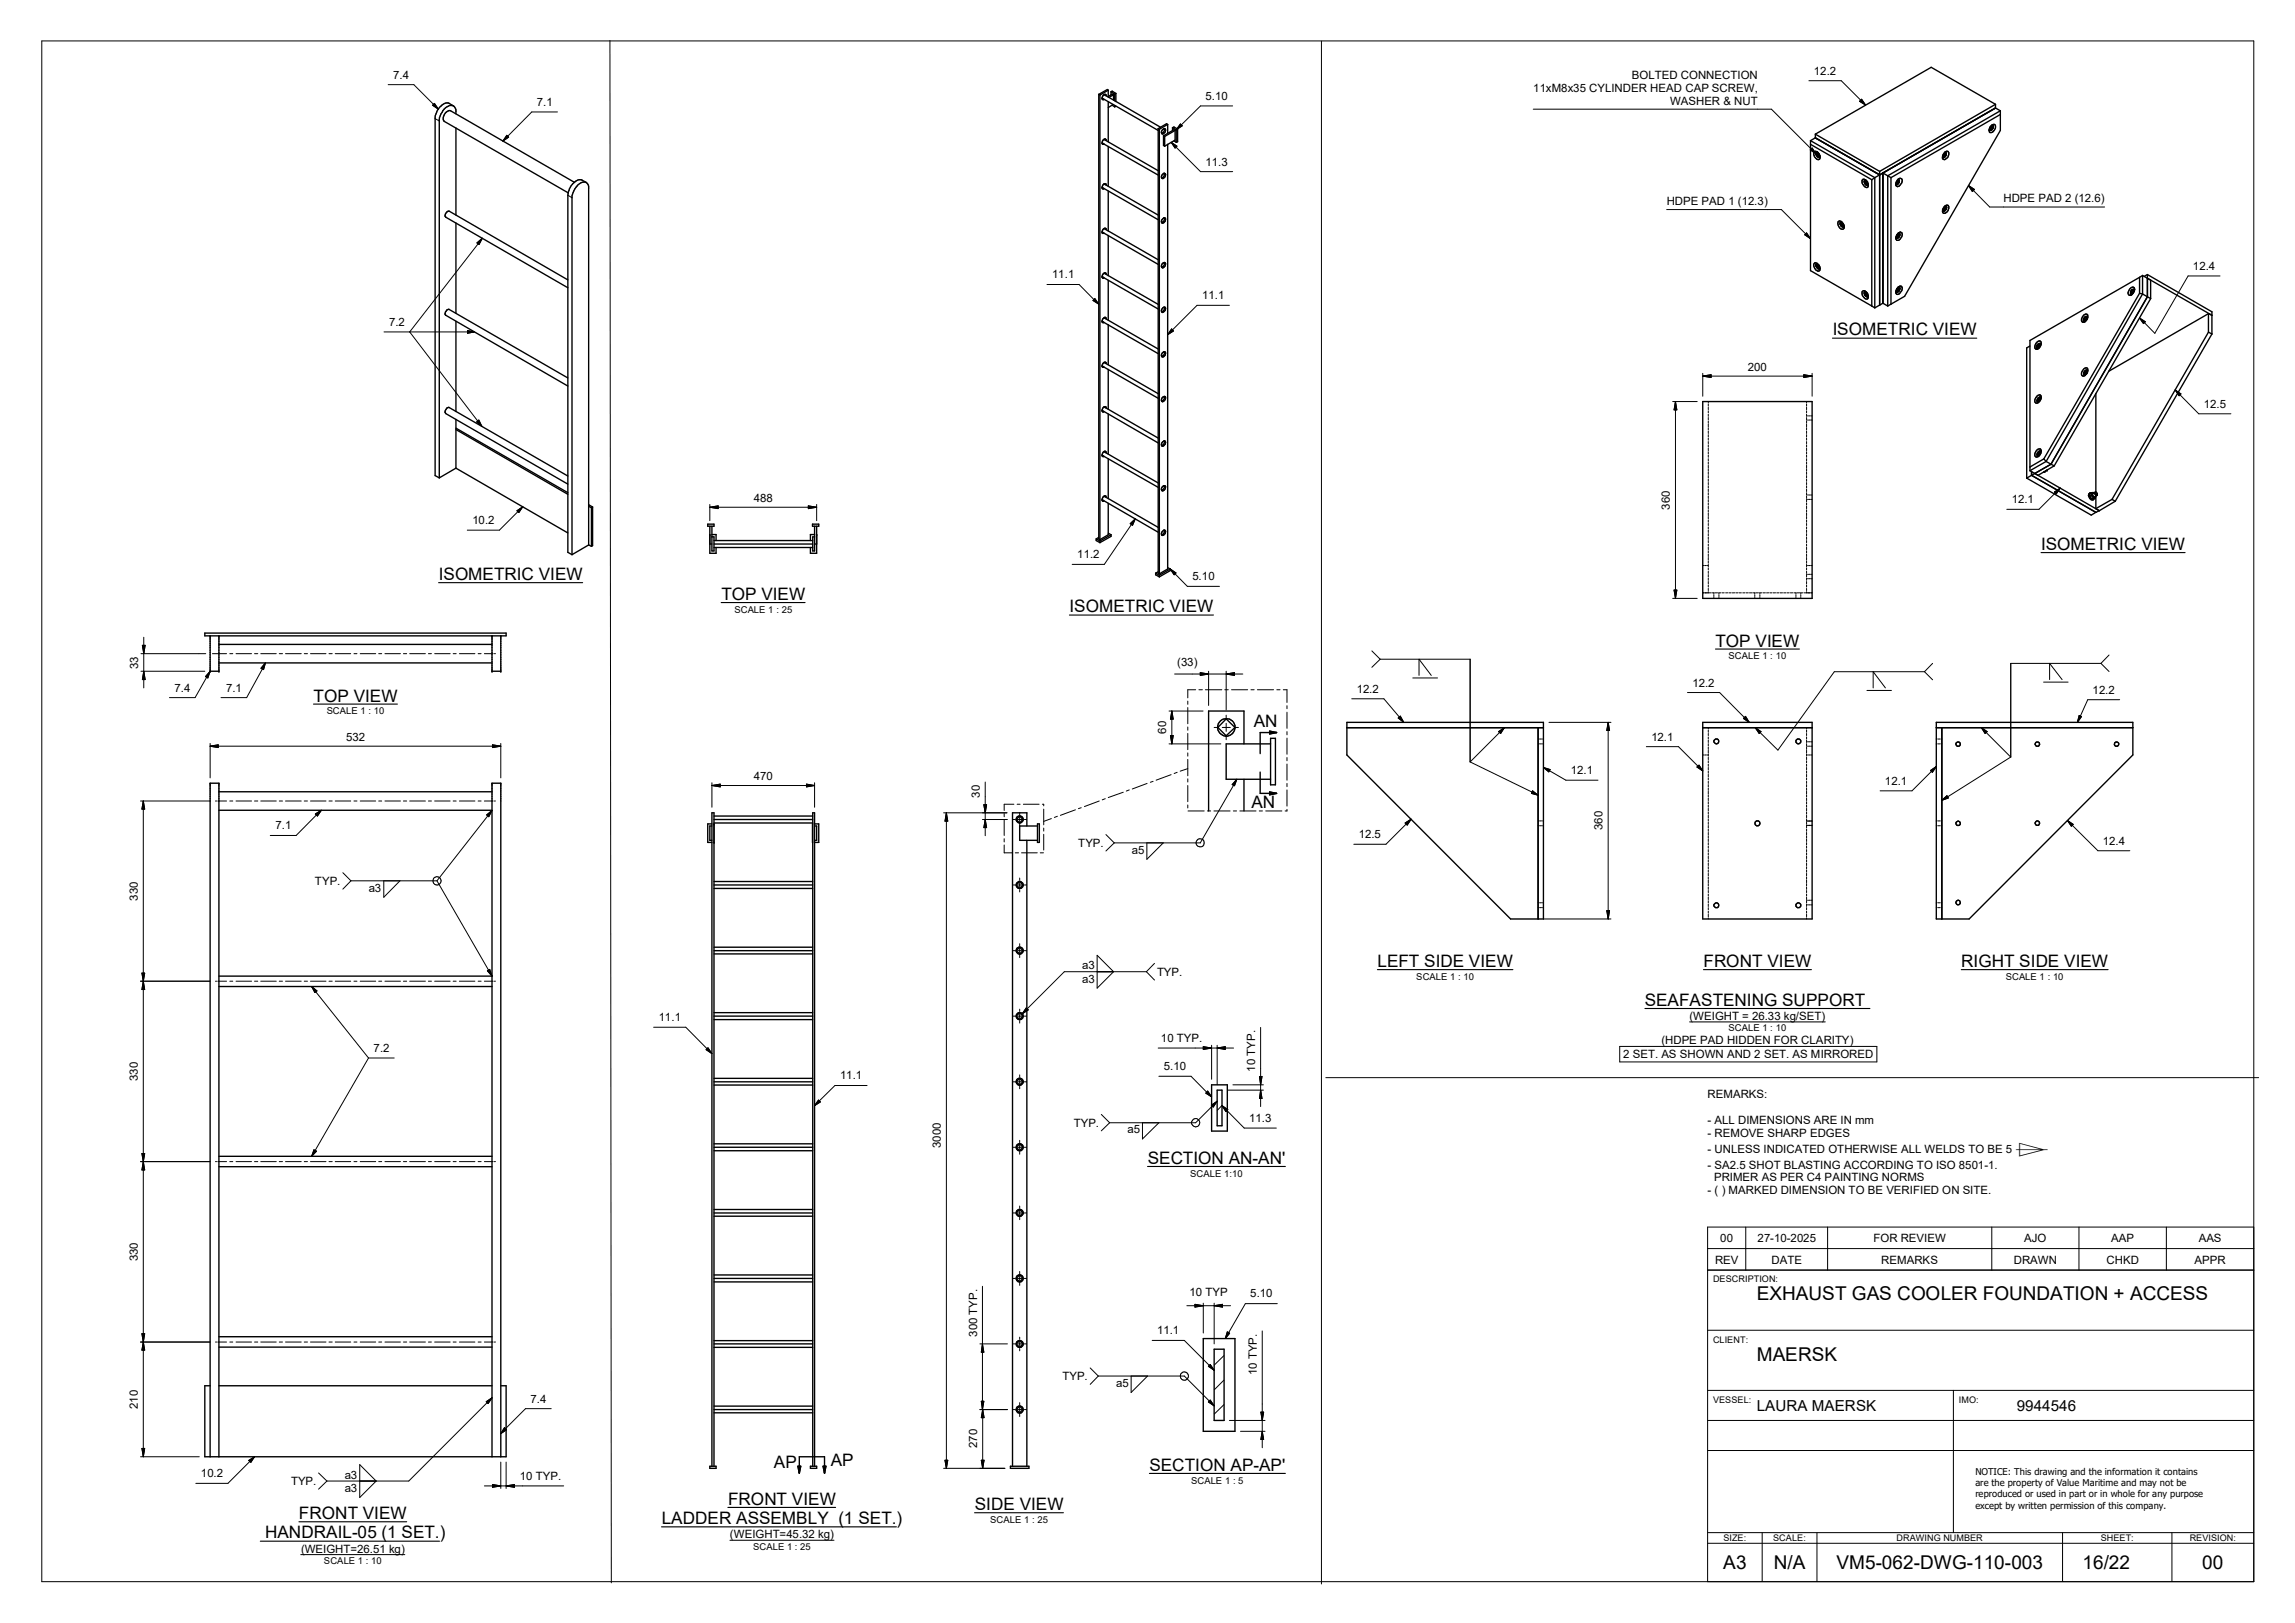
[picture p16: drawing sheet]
<svg xmlns="http://www.w3.org/2000/svg" width="420mm" height="297mm" viewBox="0 0 420 297" stroke-linecap="round" stroke-linejoin="round" font-family="sans-serif">
<defs><g id="words">
<g font-size="3.5">
<text x="321.6" y="238">EXHAUST GAS COOLER FOUNDATION + ACCESS</text>
<text x="321.6" y="249">MAERSK</text>
<text x="315.5" y="287.2">A3</text>
<text x="324.7" y="287.2">N/A</text>
<text x="336.2" y="287.2">VM5-062-DWG-110-003</text>
<text x="381.3" y="287.2">16/22</text>
<text x="403.2" y="287.2">00</text>
</g>
<g font-size="3.1">
<text x="335.5" y="61.4">ISOMETRIC VIEW</text>
<text x="373.7" y="100.7">ISOMETRIC VIEW</text>
<text x="80.3" y="106.1">ISOMETRIC VIEW</text>
<text x="132.1" y="109.8">TOP VIEW</text>
<text x="195.8" y="112.1">ISOMETRIC VIEW</text>
<text x="314.1" y="118.3">TOP VIEW</text>
<text x="57.4" y="128.4">TOP VIEW</text>
<text x="229.5" y="133">AN</text>
<text x="229.1" y="148">AN</text>
<text x="252.2" y="177">LEFT SIDE VIEW</text>
<text x="311.9" y="177">FRONT VIEW</text>
<text x="359.1" y="177">RIGHT SIDE VIEW</text>
<text x="301.1" y="184.1">SEAFASTENING SUPPORT</text>
<text x="210.1" y="213">SECTION AN-AN'</text>
<text x="141.7" y="268.7">AP</text>
<text x="152.1" y="268.4">AP</text>
<text x="210.4" y="269.2">SECTION AP-AP'</text>
<text x="133.3" y="275.4">FRONT VIEW</text>
<text x="48.5" y="281.6">HANDRAIL-05 (1 SET.)</text>
<text x="54.7" y="278">FRONT VIEW</text>
<text x="121.1" y="278.9">LADDER ASSEMBLY (1 SET.)</text>
<text x="178.5" y="276.4">SIDE VIEW</text>
</g>
<g font-size="2.8">
<text x="321.6" y="258.3">LAURA MAERSK</text>
<text x="369.3" y="258.2">9944546</text>
</g>
<g font-size="2.1">
<text x="72" y="14.4">7.4</text>
<text x="280.7" y="16.8">11xM8x35 CYLINDER HEAD CAP SCREW,</text>
<text x="298.8" y="14.4">BOLTED CONNECTION</text>
<text x="332.1" y="13.7">12.2</text>
<text x="98.3" y="19.4">7.1</text>
<text x="220.7" y="18.2">5.10</text>
<text x="305.8" y="19.2">WASHER &amp; NUT</text>
<text x="220.7" y="30.3">11.3</text>
<text x="305.1" y="37.5">HDPE PAD 1 (12.3)</text>
<text x="366.8" y="37">HDPE PAD 2 (12.6)</text>
<text x="192.6" y="51">11.1</text>
<text x="401.5" y="49.4">12.4</text>
<text x="71.2" y="59.6">7.2</text>
<text x="220.1" y="54.8">11.1</text>
<text x="320" y="67.8">200</text>
<text x="403.5" y="74.6">12.5</text>
<text x="86.5" y="95.9">10.2</text>
<text x="138" y="91.9">488</text>
<text x="305.7" y="93.3" transform="rotate(-90 305.7 93.3)">360</text>
<text x="368.3" y="92.1">12.1</text>
<text x="197.2" y="102.2">11.2</text>
<text x="218.3" y="106.2">5.10</text>
<text x="25.3" y="122.5" transform="rotate(-90 25.3 122.5)">33</text>
<text x="215.5" y="121.9">(33)</text>
<text x="309.8" y="125.6">12.2</text>
<text x="32" y="126.6">7.4</text>
<text x="41.4" y="126.6">7.1</text>
<text x="248.4" y="126.8">12.2</text>
<text x="383.1" y="127">12.2</text>
<text x="63.4" y="135.6">532</text>
<text x="213.5" y="134.3" transform="rotate(-90 213.5 134.3)">60</text>
<text x="302.3" y="135.6">12.1</text>
<text x="138" y="142.8">470</text>
<text x="287.6" y="141.7">12.1</text>
<text x="345.1" y="143.6">12.1</text>
<text x="179.4" y="146" transform="rotate(-90 179.4 146)">30</text>
<text x="50.4" y="151.8">7.1</text>
<text x="197.4" y="155">TYP.</text>
<text x="248.8" y="153.4">12.5</text>
<text x="293.4" y="151.9" transform="rotate(-90 293.4 151.9)">360</text>
<text x="385" y="154.6">12.4</text>
<text x="57.6" y="162">TYP.</text>
<text x="207.2" y="156.2">a5</text>
<text x="25.3" y="164.8" transform="rotate(-90 25.3 164.8)">330</text>
<text x="67.5" y="163.2">a3</text>
<text x="198.1" y="177.4">a3</text>
<text x="198.1" y="179.8">a3</text>
<text x="211.8" y="178.6">TYP.</text>
<text x="120.6" y="186.9">11.1</text>
<text x="212.5" y="190.8">10 TYP.</text>
<text x="304.2" y="191.1">(HDPE PAD HIDDEN FOR CLARITY)</text>
<text x="309.3" y="186.7">(WEIGHT = 26.33 kg/SET)</text>
<text x="25.3" y="197.9" transform="rotate(-90 25.3 197.9)">330</text>
<text x="68.4" y="192.5">7.2</text>
<text x="153.8" y="197.5">11.1</text>
<text x="213.1" y="195.9">5.10</text>
<text x="229.8" y="196.1" transform="rotate(-90 229.8 196.1)">10 TYP.</text>
<text x="297.2" y="193.7">2 SET. AS SHOWN AND 2 SET. AS MIRRORED</text>
<text x="312.6" y="201">REMARKS:</text>
<text x="196.6" y="206.2">TYP.</text>
<text x="206.4" y="207.4">a5</text>
<text x="228.7" y="205.3">11.3</text>
<text x="312.6" y="205.7">- ALL DIMENSIONS ARE IN mm</text>
<text x="312.6" y="208.1">- REMOVE SHARP EDGES</text>
<text x="172.2" y="210.2" transform="rotate(-90 172.2 210.2)">3000</text>
<text x="312.6" y="211.1">- UNLESS INDICATED OTHERWISE ALL WELDS TO BE 5</text>
<text x="312.6" y="213.9">- SA2.5 SHOT BLASTING ACCORDING TO ISO 8501-1.</text>
<text x="312.6" y="218.6">- ( ) MARKED DIMENSION TO BE VERIFIED ON SITE.</text>
<text x="313.8" y="216.2">PRIMER AS PER C4 PAINTING NORMS</text>
<text x="314.9" y="227.3">00</text>
<text x="321.8" y="227.3">27-10-2025</text>
<text x="343" y="227.3">FOR REVIEW</text>
<text x="370.6" y="227.3">AJO</text>
<text x="386.5" y="227.3">AAP</text>
<text x="402.5" y="227.3">AAS</text>
<text x="25.3" y="230.8" transform="rotate(-90 25.3 230.8)">330</text>
<text x="314" y="231.3">REV</text>
<text x="324.3" y="231.3">DATE</text>
<text x="344.4" y="231.3">REMARKS</text>
<text x="368.7" y="231.3">DRAWN</text>
<text x="385.6" y="231.3">CHKD</text>
<text x="401.8" y="231.3">APPR</text>
<text x="217.8" y="237.2">10 TYP</text>
<text x="228.9" y="237.4">5.10</text>
<text x="178.9" y="244.6" transform="rotate(-90 178.9 244.6)">300 TYP.</text>
<text x="211.8" y="244.2">11.1</text>
<text x="230.1" y="251.7" transform="rotate(-90 230.1 251.7)">10 TYP.</text>
<text x="25.3" y="257.9" transform="rotate(-90 25.3 257.9)">210</text>
<text x="97.1" y="256.7">7.4</text>
<text x="194.5" y="252.6">TYP.</text>
<text x="204.3" y="253.8">a5</text>
<text x="178.9" y="265" transform="rotate(-90 178.9 265)">270</text>
<text x="36.8" y="270.3">10.2</text>
<text x="53.3" y="271.8">TYP.</text>
<text x="63.1" y="270.6">a3</text>
<text x="63.1" y="273">a3</text>
<text x="95.2" y="270.9">10 TYP.</text>
<text x="133.6" y="281.6">(WEIGHT=45.32 kg)</text>
<text x="55.1" y="284.2">(WEIGHT=26.51 kg)</text>
</g>
<g font-size="1.7">
<text x="134.5" y="112.2">SCALE 1 : 25</text>
<text x="316.4" y="120.7">SCALE 1 : 10</text>
<text x="59.8" y="130.7">SCALE 1 : 10</text>
<text x="259.3" y="179.3">SCALE 1 : 10</text>
<text x="367.2" y="179.3">SCALE 1 : 10</text>
<text x="316.4" y="188.8">SCALE 1 : 10</text>
<text x="217.9" y="215.4">SCALE 1:10</text>
<text x="313.6" y="234.7">DESCRIPTION:</text>
<text x="313.6" y="245.7">CLIENT:</text>
<text x="313.6" y="256.7">VESSEL:</text>
<text x="358.6" y="256.7">IMO:</text>
<text x="361.6" y="269.9">NOTICE: This drawing and the information it contains</text>
<text x="218" y="271.5">SCALE 1 : 5</text>
<text x="361.6" y="271.9">are the property of Value Maritime and may not be</text>
<text x="361.6" y="274">reproduced or used in part or in whole for any purpose</text>
<text x="181.3" y="278.7">SCALE 1 : 25</text>
<text x="361.6" y="276.1">except by written permission of this company.</text>
<text x="59.3" y="286.3">SCALE 1 : 10</text>
<text x="137.9" y="283.6">SCALE 1 : 25</text>
<text x="315.5" y="282.1">SIZE:</text>
<text x="324.6" y="282.1">SCALE:</text>
<text x="347.2" y="282.1">DRAWING NUMBER</text>
<text x="384.6" y="282.1">SHEET:</text>
<text x="400.9" y="282.1">REVISION:</text>
</g>
<text font-size="1.6" x="369" y="211.1">⌲</text>
</g></defs>
<g fill="none" stroke="#000" stroke-width=".18">
<path d="M7.7 7.5h404.9v282h-404.9zM71.1 15.5h4.7l4.5 4.5M79.2 19.3l.3-.4 .8 1.1zM79.5 18.9l.8 1.1-1.1-.7zM111.7 7.4l.2 282.3M225.7 19.4h-5.9l-4.5 4.3M241.9 7.5v282.4M280.7 20h43.6l8.2 8.2M331.2 14.8h5.9l4.4 4.4M340.4 18.5l.4-.3 .7 1zM340.8 18.2l.7 1-1.1-.7zM79.7 21.7l.7 .4"/>
<path d="M92.8 24.8l.3 .3-1 .7zM102.1 20.5h-4.7l-5.3 5.3M104 35.7l.7 .5M214.4 26l1.1 .8-.4 .3zM214.4 26l5.4 5.4h5.9M216.1 22.7l.3 .3-1.1 .7zM305.1 38.4h21l5.4 5.3M331.4 27.4l.4-.3 .7 1.1zM331.8 27.1l.7 1.1-1.1-.8zM332.6 27.9a.53 .53 0 0 1 .4 .3 .53 .53 0 0 1 0 .6l-.5-.4zM332.7 27.8l-.1 .1M333.2 28.7v.1"/>
<path d="M341.3 33.1a.47 .47 0 0 1 .6 .2 .47 .47 0 0 1-.1 .6l-.4-.4zM341.4 32.9h.2M342 33.8v.1M347.4 32.9l.3 .1v.4l-.3 .3h-.3M347.5 32.8l.1 .1M355.6 38.5l.1 .2M355.6 28.8h.1M355.9 37.9l.3-.1a.46 .46 0 0 1 0 .5 .46 .46 0 0 1-.5 .2zM355.9 28.1l.2-.2a.52 .52 0 0 1 .1 .6 .52 .52 0 0 1-.5 .3l-.1-.2M356.1 27.9h.1M356.1 37.7h.2M360.4 34l1.1 .7-.4 .4z"/>
<path d="M360.4 34l3.9 3.9h21M364.2 23.7l.1 .2M364.3 23.3l.5-.3a.5 .5 0 0 1 0 .5 .5 .5 0 0 1-.5 .3zM364.6 22.9h.2M87.3 44.4l1-.8-.6 1.1zM88.3 43.6l-13.3 17.1 13.2 17.3M191.7 52.1h5.9l3.6 3.6M200.1 55l.3-.3 .8 1zM200.4 54.7l.8 1-1.1-.7zM225.1 55.9h-6l-5.3 5.4M330.4 43l.3-.4 .8 1.1zM330.7 42.6l.8 1.1-1.1-.7z"/>
<path d="M332.6 48.3a.56 .56 0 0 1 .5 .9l-.3-.1-.3-.3zM332.6 48.3h.1M333.2 49.1v.1M336.9 40.8l.1-.1a.55 .55 0 0 1 .5 .8 .61 .61 0 0 1-.6-.7zM337 40.6h.1M337.6 41.4v.1M341.3 53.5a.52 .52 0 0 1 .6 .2 .52 .52 0 0 1 0 .6 .61 .61 0 0 1-.6-.8zM341.6 53.3l-.2 .1M342 54.2v.1M347.1 53.3l.1 .2M347.1 43.5l.1 .1M347.3 42.9l.3-.2 .2 .1v.4l-.3 .4-.3-.1z"/>
<path d="M347.4 52.7l.2-.1a.53 .53 0 0 1-.3 .9l-.1-.1a.53 .53 0 0 1 .2-.7zM347.5 52.5h.2M347.5 42.6l.2 .1M381.5 58.2l.4-.2a.45 .45 0 0 1 .1 .5 .45 .45 0 0 1-.5 .3zM381.5 58.8l.2 .1M382.1 57.9l.1 .3M390.2 53.8a.56 .56 0 0 0 .4-.8 .54 .54 0 0 0-.5 .4 .54 .54 0 0 0 .2 .5M390.7 53l.1 .1M391.7 58.2l1.1 .7-.4 .3zM406.4 50.5h-5.8l-6.1 10.5-2.8-2.8M70.3 60.7h16.5M85.6 60.5l1.2 .2-1.2 .3z"/>
<path d="M87.3 77.2l.4-.3 .5 1.1zM214.5 60.2l.3 .4-1 .7zM306.2 73.5h4.5M306.7 73.5l.3 1.5h-.5zM306.7 73.5v36M311.7 68.8l1.6-.2v.5zM311.7 68.8h20.1M311.7 68.3v4.2M312.7 73.5v.2M312.7 73.9v.4M312.7 74.5v.5M312.7 75.2v.4"/>
<path d="M312.7 75.8v.4M312.7 76.4v.4M312.7 77v.5M312.7 77.6v.5M312.7 78.3v.4M312.7 78.9v.4M312.7 79.5v.5M330.2 68.6l1.6 .2-1.6 .3zM330.7 73.5v.2M330.7 73.9v.4M330.7 74.5v.5M330.7 75.2v.4"/>
<path d="M330.7 75.8v.4M330.7 76.4v.4M330.7 77v.5M330.7 77.6v.5M330.7 78.3v.4M330.7 78.9v.4M330.7 79.5v.5M330.7 76.9h.2M330.7 76.1h.2M331.1 76.9h.3M331.1 76.1h.3M331.5 76.9h.3"/>
<path d="M331.5 76.1h.3M331.8 68.3v4.2M372.9 63.8l.2 .1M373 63l.3-.1 .2 .1a.61 .61 0 0 1-.4 .8l-.3-.2zM373.1 73.7h.1M373.2 72.8l.3-.1 .1 .3-.1 .3-.3 .3-.2-.1-.1-.3zM373.5 62.9l.1 .4M373.6 72.7l.1 .1M381.6 68l.1-.1a.28 .28 0 0 1 .5 0 .28 .28 0 0 1-.2 .4l-.2 .3h-.3zM381.6 68.7h.2M382.2 67.7v.2M398.2 71.4l1.1 .7-.4 .3z"/>
<path d="M398.2 71.4l4.3 4.3h5.9M94.6 93.5l1.1-.7-.7 1zM95.7 92.8l-4.3 4.2h-5.9M130 92.8l1.5-.2v.5zM130 92.8h19.5M130 92.3v3M148 92.6l1.5 .2-1.5 .3zM149.5 92.3v3M206.9 95.8l.9-.8-.5 1.1zM207.8 95l-5.6 8.3h-5.9M312.7 80.2v.4M312.7 80.8v.4"/>
<path d="M312.7 81.4v.4M312.7 82v.5M312.7 82.7v.4M312.7 83.3v.4M312.7 83.9v.4M312.7 84.5v.5M312.7 85.2v.4M312.7 85.8v.4M312.7 86.4v.4M312.7 87v.5M312.7 87.7v.4M312.7 88.3v.4"/>
<path d="M312.7 88.9v.4M312.7 89.5v.5M312.7 90.2v.4M312.7 90.8v.4M312.7 91.4v.4M312.7 92v.5M312.7 92.7v.4M312.7 93.3v.4M312.7 93.9v.5M312.7 94.5v.5M312.7 95.2v.4M312.7 95.8v.4"/>
<path d="M312.7 96.4v.4M312.7 97v.5M312.7 97.7v.4M312.7 98.3v.4M312.7 98.9v.4M312.7 99.6v.3M330.7 80.2v.4M330.7 80.8v.4M330.7 81.4v.4M330.7 82v.5M330.7 82.7v.4M330.7 83.3v.4"/>
<path d="M330.7 83.9v.4M330.7 84.5v.5M330.7 85.2v.4M330.7 85.8v.4M330.7 86.4v.4M330.7 87v.5M330.7 87.7v.4M330.7 88.3v.4M330.7 88.9v.4M330.7 89.5v.5M330.7 90.2v.4h.2M330.7 90.8v.4"/>
<path d="M330.7 91.4v.4M330.7 92v.5M330.7 92.7v.4M330.7 93.3v.4M330.7 93.9v.5M330.7 94.5v.5M330.7 95.2v.4M330.7 95.8v.4M330.7 96.4v.4M330.7 97v.5M330.7 97.7v.4M330.7 98.3v.4"/>
<path d="M330.7 98.9v.4M330.7 99.6v.3M330.7 91.4h.2M331.1 91.4h.3M331.1 90.6h.3M331.5 91.4h.3M331.5 90.6h.3M373.1 83.5h.1M373.2 82.7l.3-.1a.51 .51 0 0 1 0 .6 .51 .51 0 0 1-.5 .2l-.1-.3zM373.6 82.5l.1 .2M376.1 90l1.1-.7-.7 1.1zM377.2 89.3l-3.9 3.9h-5.9"/>
<path d="M25.8 119.6h11.9M26.1 118.1h.5l-.3 1.5zM26.3 116.6v9.3M38.9 119.6h2.6M42.1 119.6h.5M43.2 119.6h2.8M46.6 119.6h.6M47.7 119.6h2.9M51.1 119.6h.6M52.3 119.6h2.8M55.7 119.6h.6M56.8 119.6h2.9"/>
<path d="M60.2 119.6h.6M61.4 119.6h2.8M64.8 119.6h.6M65.9 119.6h2.9M69.3 119.6h.6M70.5 119.6h2.8M73.9 119.6h.6M75 119.6h2.9M78.4 119.6h.6M79.6 119.6h2.8M83 119.6h.5M84.1 119.6h2.8"/>
<path d="M87.5 119.6h.6M88.7 119.6h1.6M90.5 119.6h.2M214.2 104.1l1.1 .8-.3 .3zM214.2 104.1l3.2 3.2h5.9M251.2 119.1l1.5 1.5M306.2 109.5h4.5M306.5 108h.5l-.3 1.5zM311.7 108.5h.2M311.7 103.5h.2M312.1 108.5h1.1M312.1 103.5h.3"/>
<path d="M312.6 103.5h.1M312.7 100.2v.4M312.7 100.8v.4M312.7 101.4v.5M312.7 102v.5M312.7 102.7v.4M312.7 103.3v.4M312.7 103.9v.4M312.7 104.6v.3M312.7 105.2v.4M312.7 105.8v.4M312.7 106.4v.4"/>
<path d="M312.7 107.1v.3M312.7 107.7v.4M312.7 108.3v.2M313.4 108.5h.4M313.8 108.5v.2M313.8 108.8v.4M313.8 109.3v.2M314 108.5h.4M314.7 108.5h.4M314.7 108.5v.2M314.7 108.8v.4M314.7 109.3v.2"/>
<path d="M315.3 108.5h.4M315.9 108.5h.4M316.5 108.5h.4M317.1 108.5h.5M317.8 108.5h.4M318.4 108.5h.4M319.1 108.5h.3M319.6 108.5h.5M320.3 108.5h.4M320.9 108.5h.4M321.3 108.5v.2M321.3 108.8v.4"/>
<path d="M321.3 109.3v.2M321.5 108.5h.4M322.2 108.8v.4M322.2 109.3v.2M322.6 108.5h-.5l.1 .2M322.8 108.5h.4M323.4 108.5h.4M324 108.5h.4M324.6 108.5h.5M325.3 108.5h.4M325.9 108.5h.4M326.5 108.5h.4"/>
<path d="M327.1 108.5h.5M327.8 108.5h.4M328.4 108.5h.4M328.8 108.5v.2M328.8 108.8v.4M328.8 109.3v.2M329 108.5h.5M329.6 108.5h.5M329.7 108.5v.2M329.7 108.8v.4M329.7 109.3v.2M330.3 108.5h1.1"/>
<path d="M330.7 100.2v.4M330.7 100.8v.4M330.7 101.4v.5M330.7 102v.5M330.7 102.7v.4M330.7 103.3v.4M330.7 103.9v.4M330.7 104.6v.3M330.7 105.2v.4M330.7 105.8v.4M330.7 106.4v.4M330.7 107.1v.3"/>
<path d="M330.7 107.7v.4M330.7 108.3v.2M330.7 103.5h.2M330.7 105.9h.2M330.7 105.1h.2M331.1 103.5h.3M331.1 105.9h.3M331.1 105.1h.3M331.5 108.5h.3M331.5 103.5h.3M331.5 105.9h.3M331.5 105.1h.3"/>
<path d="M386.1 119.9l-1.5 1.5M25.8 122.9h11.7M26.3 122.9l.3 1.5h-.5zM38.5 136.6l1.5-.3v.5zM38.5 122.9l-.5 1.2-.4-.3zM38.5 136.6h53.2M38.5 136.1v6.3M38.5 122.9l-2.8 4.8h-4.7M48.6 121.3l-.4 1.3-.4-.3zM48.6 121.3l-3.4 6.4h-4.7M90.2 136.3l1.5 .3-1.5 .2zM91.7 136.1v6.3"/>
<path d="M214 136.1h9.5M214 130.1h6.2M214.3 134.6h.5l-.3 1.5zM214.5 130.1l.3 1.5h-.5zM214.5 130.1v6M215 123.4h12.5M217.5 128.3v.6M217.5 129.5v3M217.5 133.1v.5M217.5 134.2v3M217.5 137.8v.6M217.5 139v3"/>
<path d="M218.9 126.2h-1.4v1.5M219.5 126.2h.6M219.7 123.1l1.6 .3-1.6 .2zM220.7 126.2h3M221.3 122.9v6.2M222.3 133.1h.7M223.8 133.1h1.4M224.2 126.2h.7M224.5 123.4l1.5-.3v.5zM224.5 122.9v7M224.5 130.9v.8M224.5 132.4v1.5"/>
<path d="M224.5 134.6v.8M225.5 126.2h2.9M226 133.1h.7M229 126.2h.6M230.2 126.2h3M233.8 126.2h.5M234.9 126.2h.7v2.4M235.6 129.2v.5M235.6 130.3v3M235.6 133.9v.6M235.6 135.1v2.9M235.6 138.6v.6"/>
<path d="M235.6 139.8v3M247.5 127.9h5.9l3.6 4.3M252.7 120.6h16.4v18.8M252.7 120.6l-1.5 1.5M256 131.4l.4-.3 .6 1.1zM258.6 124.1h4.6M259.8 123.6v-3l2.2 3M269.1 139.4l12.5 6.1M274.4 133.9l1-.7-.7 1zM275.4 133.2l-6.3 6.2M281.6 135.3h.2M281.6 136.1h.2"/>
<path d="M281.9 135.3h.3M281.9 136.1h.3M282.4 135.3h.2M282.4 136.1h.2M283.6 132.2h11.3M294.4 132.2l.3 1.5h-.5zM294.4 132.2v36M301.4 136.7h5.9l4.4 4.4M308.9 126.7h5.9l5.4 5.5M311.7 138.2h.2M312.1 138.2h.3M312.6 138.2h.1"/>
<path d="M312.7 133.2v.2M312.7 133.6v.4M312.7 134.2v.4M312.7 134.9v.4M312.7 135.5v.4M312.7 136.1v.4M312.7 136.7v.5M312.7 137.3v.5M312.7 138v.4M312.7 138.6v.4M312.7 139.2v.4M312.7 139.9v.4"/>
<path d="M319.2 131.5l.4-.4 .6 1.1zM319.6 131.1l.6 1.1-1-.7zM321.3 133.2l1.1 .7-.3 .3zM330.7 138.2h.2M330.7 133.2v.2M330.7 133.6v.4M330.7 134.2v.4M330.7 134.9v.4M330.7 135.5v.4M330.7 136.1v.4M330.7 136.7v.5M330.7 137.3v.5"/>
<path d="M330.7 138v.4M330.7 138.6v.4M330.7 139.2v.4M330.7 139.9v.4M330.7 136.6h.2M330.7 135.8h.2M331.1 138.2h.3M331.1 136.6h.3M331.1 135.8h.3M331.5 138.2h.3M331.5 136.6h.3M331.5 135.8h.3"/>
<path d="M341.8 126.4h4.5M342.9 125.9v-3l2.3 3M352.3 122.9h-16.5l-10.3 14.4-4.2-4.1M352.3 122.9l1.5 1.5M353.8 121.4l-1.5 1.5M354.5 135.3h.2M354.5 136.1h.2M354.8 135.3h.4M354.8 136.1h.4M355.3 135.3h.2M355.3 136.1h.2M362.7 133.2l1.1 .7-.4 .3z"/>
<path d="M362.7 133.2l5.4 5.4M368.1 138.6l-12.6 7.9M374.1 124.8h4.5M375.2 124.4v-3l2.3 3M380.6 130.9l.5 .2-.8 1.1zM384.6 121.4h-16.5v17.2M384.6 121.4l1.5 1.5M388.1 128.1h-5.9l-1.9 4.1M25.7 146.6h12.7M26.2 146.6l.3 1.5h-.5zM26.2 146.6v120M39.4 146.6h.3"/>
<path d="M39.9 146.6h1.6M42.1 146.6h.5M43.2 146.6h2.8M46.6 146.6h.6M47.7 146.6h2.9M51.1 146.6h.6M52.3 146.6h2.8M55.7 146.6h.6M56.8 146.6h2.9M57.7 149l1.1-.7-.7 1.1zM58.8 148.3l-4.6 4.6h-4.7M60.2 146.6h.6"/>
<path d="M61.4 146.6h2.8M62.8 159.7l1.5 1.5M64.8 146.6h.6M65.9 146.6h2.9M69.3 146.6h.6M70.5 146.6h2.8M73.9 146.6h.6M75 146.6h2.9M78.4 146.6h.6M79.6 146.6h2.8M83 146.6h.5M84.1 146.6h2.8"/>
<path d="M87.5 146.6h.6M88.7 146.6h1.6M89.1 149.1l1-.8-.6 1.2zM90.1 148.3l-10.1 12.9M90.5 146.6h.2M130.3 143.8l1.6-.3v.5zM130.3 143.8h18.8M130.3 143.3v4.4M147.6 143.5l1.5 .3-1.5 .2zM149.1 143.3v4.4M172.8 148.8h11.6M173.3 148.8l.2 1.5h-.5z"/>
<path d="M173.3 148.8v119.9M179.9 150h4.5M180.1 147.3h.5l-.2 1.5zM180.4 150l.2 1.5h-.5zM180.4 143.1v9.9M183.8 154.6v1.5h1.5M183.8 148.9v.6M183.8 150v2.9M183.8 153.5v.6M185.4 150h.4M185.6 147.2h-1.8v1.1M185.9 156.1h.6"/>
<path d="M186.2 147.2h.6M186.3 150h.8M186.7 148.7v.4M186.7 149.5v.9M186.7 150.8v.5M187 156.1h2.9M187.4 147.2h2.8M187.5 150h.4M190.4 156.1h.6M190.8 147.2h.3v.3M191.1 148.1v2.9M191.1 151.6v.5"/>
<path d="M191.1 152.7v2.9M192.5 149.8l-1.4 .5M193.6 149.4l-.6 .2M196.9 148.2l-2.8 1M197.9 147.8l-.5 .2M201.2 146.6l-2.7 1M202.3 146.2l-.5 .2M202.5 152.7l1.5 1.6M204 154.3l-1.5 1.4M205.6 145l-2.7 1M206.7 144.6l-.5 .2M210 154.3v3l3-3"/>
<path d="M210 143.4l-2.7 1M211.1 143l-.5 .2M214.4 141.8l-2.7 1M215.5 141.4l-.5 .2M217.5 140.7l-1.4 .4M217.5 142.5v.6M217.5 143.8v2.9M217.5 147.3v.6M217.5 148.4h3M221.1 148.4h.5M222.2 148.4h3M225.8 148.4h.6"/>
<path d="M226.4 142.6l-.4 1.2-.4-.2zM226.4 142.6l-6.7 11.7h-15.7M227 148.4h2.9M230.5 148.4h.6M231.7 148.4h3M235.6 148.1v.3h-.3M235.6 143.4v.6M235.6 144.6v2.9M257.2 150.6l1.1-.7-.7 1.1zM258.3 149.9l-4.6 4.6h-5.8M280.6 144.7l1 .8-1.2-.3zM281.6 150.2h.2"/>
<path d="M281.6 151.1h.2M281.9 150.2h.3M281.9 151.1h.3M282.4 150.2h.2M282.4 151.1h.2M282.6 140.5l1.2 .3-.3 .5zM282.6 140.5l4.1 2.3h5.9M310.7 140.4l.4-.4 .6 1.1zM312.7 140.5v.4M312.7 141.1v.4M312.7 141.7v.5M312.7 142.4v.3"/>
<path d="M312.7 143v.4M312.7 143.6v.4M312.7 144.2v.5M312.7 144.8v.5M312.7 145.5v.4M312.7 146.1v.4M312.7 146.7v.5M312.7 147.4v.3M312.7 148v.4M312.7 148.6v.4M312.7 149.2v.4M312.7 149.9v.4"/>
<path d="M312.7 150.5v.4M312.7 151.1v.4M312.7 151.7v.4M312.7 152.4v.4M312.7 153v.4M312.7 153.6v.4M312.7 154.2v.4M312.7 154.9v.3M312.7 155.5v.4M312.7 156.1v.4M312.7 156.7v.4M312.7 157.4v.4"/>
<path d="M312.7 158v.4M312.7 158.6v.4M312.7 159.2v.4M312.7 159.9v.4M330.7 140.5v.4M330.7 141.1v.4M330.7 141.7v.5M330.7 142.4v.3M330.7 143v.4M330.7 143.6v.4M330.7 144.2v.5M330.7 144.8v.5"/>
<path d="M330.7 145.5v.4M330.7 146.1v.4M330.7 146.7v.5M330.7 147.4v.3M330.7 148v.4M330.7 148.6v.4M330.7 149.2v.4M330.7 149.9v.4h.2M330.7 150.5v.4M330.7 151.7v.4M330.7 152.4v.4M330.7 153v.4"/>
<path d="M330.7 153.6v.4M330.7 154.2v.4M330.7 154.9v.3M330.7 155.5v.4M330.7 156.1v.4M330.7 156.7v.4M330.7 157.4v.4M330.7 158v.4M330.7 158.6v.4M330.7 159.2v.4M330.7 159.9v.4M330.7 151h.2"/>
<path d="M330.7 150.2h.2M330.9 151.1h-.2v.4M331.1 151.1h.3M331.1 150.3h.3M331.1 151h.3M331.1 150.2h.3M331.5 151.1h.3M331.5 150.3h.3M331.5 151h.3M331.5 150.2h.3M353.4 141l1.1-.7-.7 1.1zM354.5 150.2h.2"/>
<path d="M354.5 151.1h.2M354.5 140.3l-4.5 4.4h-5.8M354.8 150.2h.4M354.8 151.1h.4M355.3 150.2h.2M355.3 151.1h.2M355.5 146.5l.9-.9 .3 .4zM378.5 150.2l1 .7-.3 .3zM378.5 150.2l5.6 5.5h5.8M25.7 179.6h12.7M26 178.1h.5l-.3 1.5zM26.2 179.6l.3 1.5h-.5z"/>
<path d="M39.4 179.6h.3M39.9 179.6h1.6M42.1 179.6h.5M43.2 179.6h2.8M46.6 179.6h.6M47.7 179.6h2.9M51.1 179.6h.6M52.3 179.6h2.8M55.7 179.6h.6M56.8 179.6h2.9M60.2 179.6h.6M61.4 179.6h2.8"/>
<path d="M64.3 161.2h15.7M64.3 161.2l-1.5 1.5M64.8 179.6h.6M65.9 179.6h2.9M69.3 179.6h.6M70.3 161.2v3l2.9-3M70.5 179.6h2.8M73.9 179.6h.6M75 179.6h2.9M78.4 179.6h.6M79.6 179.6h2.8M80 161.2l10.1 17.4"/>
<path d="M83 179.6h.5M84.1 179.6h2.8M87.5 179.6h.6M88.7 179.6h1.6M89.2 177.7l.5-.3 .4 1.2zM90.5 179.6h.2M185.4 162h.4M185.4 174h.4M186.3 162h.8M186.3 174h.8M186.7 160.7v.4M186.7 161.5v.9"/>
<path d="M186.7 162.8v.4M186.7 172.7v.4M186.7 173.5v.9M186.7 174.8v.5M187.5 162h.4M187.5 174h.4M200.9 174.8l3 3-3 3zM209.9 177.8h-15.1l-7.7 7.7M209.9 177.8l1.5 1.6M211.4 176.3l-1.5 1.5M281.6 165.2h.2M281.6 166.1h.2"/>
<path d="M281.9 165.2h.3M281.9 166.1h.3M282.4 165.2h.2M282.4 166.1h.2M282.6 168.2h12.3M294.2 166.7h.5l-.3 1.5zM312.7 160.5v.4M312.7 161.1v.4M312.7 161.7v.4M312.7 162.3v.5M312.7 163v.4M312.7 163.6v.4"/>
<path d="M312.7 164.2v.4M312.7 164.8v.5M312.7 165.5v.4M312.7 166.1v.4M312.7 166.8v.3M312.7 167.3v.5M312.7 168v.2M330.7 160.5v.4M330.7 161.1v.4M330.7 161.7v.4M330.7 162.3v.5M330.7 163v.4"/>
<path d="M330.7 163.6v.4M330.7 164.2v.4M330.7 164.8v.5M330.7 165.5v.4M330.7 166.1v.4M330.7 166.8v.3M330.7 167.3v.5M330.7 168v.2M330.7 165.6h.2M330.7 164.8h.2M331.1 165.6h.3M331.1 164.8h.3"/>
<path d="M331.5 165.6h.3M331.5 164.8h.3M354.5 165.2h.2M354.5 166.1h.2M354.8 165.2h.4M354.8 166.1h.4M355.3 165.2h.2M355.3 166.1h.2M57.1 180.6l.9 .8-.4 .3zM57.1 180.6l10.4 13M67.5 193.6l-10.4 18M67.5 193.6h4.7"/>
<path d="M119.7 188h5.8l4.8 4.8M129.3 192.1l.3-.3 .7 1zM129.6 191.8l.7 1-1-.7zM158.7 198.7h-5.8l-3.8 3.7M185.4 186h.4M185.4 198h.4M186.3 186h.8M186.3 198h.8M186.7 184.7v.4M186.7 185.5v.9M186.7 186.8v.4M186.7 196.7v.4"/>
<path d="M186.7 197.5v.9M186.7 198.8v.5M187.5 186h.4M187.5 198h.4M187.9 184.5l.3 .3-1.1 .7zM212 191.8h13.8M212.2 197h5.8l3.8 3.7M220.3 191.6l1.5 .2-1.5 .3zM221.1 199.7l.7 1-1-.6zM221.8 191.3v6.2M222.8 191.8l1.5-.2v.5zM222.8 191.3v7.2"/>
<path d="M224.7 199.5h6.6M225.7 198.5h5.6M230.6 197h.4l-.2 1.5zM230.8 199.5l.2 1.5h-.4zM230.8 188v14.5M242.7 197.2h170.8M296.5 191.5h47.1v2.9h-47.1zM309.3 187h24.9M25.7 212.6h12.7M26 211.1h.5l-.3 1.5zM26.2 212.6l.3 1.5h-.5zM39.4 212.6h.3"/>
<path d="M39.9 212.6h1.6M42.1 212.6h.5M43.2 212.6h2.8M46.6 212.6h.6M47.7 212.6h2.9M51.1 212.6h.6M52.3 212.6h2.8M55.7 212.6h.6M56.8 212.6h2.9M57.5 210.4l.4 .3-.8 .9zM60.2 212.6h.6M61.4 212.6h2.8"/>
<path d="M64.8 212.6h.6M65.9 212.6h2.9M69.3 212.6h.6M70.5 212.6h2.8M73.9 212.6h.6M75 212.6h2.9M78.4 212.6h.6M79.6 212.6h2.8M83 212.6h.5M84.1 212.6h2.8M87.5 212.6h.6M88.7 212.6h1.6"/>
<path d="M90.5 212.6h.2M149.8 201.3l.4 .4-1.1 .7zM185.4 210h.4M186.3 210h.8M186.7 208.7v.4M186.7 209.5v.9M186.7 210.8v.4M187.5 210h.4M201.6 204l1.5 1.5M203.1 205.5l-1.5 1.5M209.2 205.5v2.9l3-2.9M221.8 202.3l1-.8-.7 1.1z"/>
<path d="M222.8 201.5l-3.9 4h-15.8M223.7 202.4l1.1 .7-.4 .4zM223.7 202.3l-.9 .9M223.7 202.4l4.1 4.1h5.9M179.9 235.4v22.6M185.4 234h.4M185.4 222h.4M186.3 234h.8M186.3 222h.8M186.7 220.7v.4M186.7 221.5v.9M186.7 222.8v.4"/>
<path d="M186.7 232.7v.4M186.7 233.6v.8M186.7 234.8v.4M187.5 234h.4M187.5 222h.4M217.3 239h8M218.8 238.7l1.5 .3-1.5 .2zM220.3 238.5v5.5M222.3 239l1.5-.3v.5zM222.3 238.5v7.5M233.8 238.6h-5.8l-3.7 6.4M312.6 232.5h100"/>
<path d="M312.6 228.5h100M319.6 224.6v7.9M334.6 224.6v7.9M364.6 224.6v7.9M380.6 224.6v7.9M396.6 224.6v7.9M412.6 224.6h-100v64.9M25.7 245.6h12.7M26 244.1h.5l-.3 1.5zM26.2 245.6l.3 1.5h-.5zM39.4 245.6h.3M39.9 245.6h1.6"/>
<path d="M42.1 245.6h.5M43.2 245.6h2.8M46.6 245.6h.6M47.7 245.6h2.9M51.1 245.6h.6M52.3 245.6h2.8M55.7 245.6h.6M56.8 245.6h2.9M60.2 245.6h.6M61.4 245.6h2.8M64.8 245.6h.6M65.9 245.6h2.9"/>
<path d="M69.3 245.6h.6M70.5 245.6h2.8M73.9 245.6h.6M75 245.6h2.9M78.4 245.6h.6M79.6 245.6h2.8M83 245.6h.5M84.1 245.6h2.8M87.5 245.6h.6M88.7 245.6h1.6M89 256.5l1.1-.7-.7 1.1zM90.1 255.8l-15.3 15.3h-15"/>
<path d="M90.5 245.6h.2M100.9 257.8h-4.7l-4.5 4.6M179.4 258h5M179.4 246h5M179.7 256.5h.4l-.2 1.5zM179.9 246l.2 1.5h-.4zM179.9 258l.3 1.5h-.5zM179.9 258v10.7M185.4 258h.4M185.4 246h.4M186.3 258h.8M186.3 246h.8"/>
<path d="M186.7 244.7v.4M186.7 245.5v.9M186.7 246.8v.4M186.7 256.7v.4M186.7 257.6v.8M186.7 258.8v.4M187.5 258h.4M187.5 246h.4M199.6 250.4l1.5 1.4M201.1 251.8h15.7l5.5 5.5M201.1 251.8l-1.5 1.6M207.1 251.8v3l3-3"/>
<path d="M210.9 245.3h5.9l5.5 5.5M221.2 256.6l.4-.4 .7 1.1zM221.2 250.1l.4-.4 .7 1.1zM221.6 256.2l.7 1.1-1.1-.7zM221.6 249.7l.7 1.1-1.1-.7zM224.1 257l-1.8 1.8M224.1 252.6l-1.8 1.8M224.1 248.1l-1.8 1.8M224.7 243.8l.4 .2-.8 1zM225.1 260h6.5M230.8 258.4h.5l-.2 1.6zM231.1 243.6v21.4"/>
<path d="M312.6 260h100M312.6 254.5h100M312.6 243.5h100M357.6 254.5v26M25.7 266.6h10.8M26 265.1h.5l-.3 1.5zM45.5 267.3l1.1-.7-.7 1zM46.6 266.6l-4.9 4.9h-5.9M58.3 269.6l1.5 1.5M59.8 271.1l-1.5 1.4M65.9 268.1l3 3-3 3zM88.7 271.9h14.5"/>
<path d="M90.2 271.7l1.5 .2-1.5 .3zM91.7 267.6v4.8M92.4 261.3l.3 .4-1 .7zM92.7 271.9l1.5-.2v.5zM92.7 267.6v4.8M172.8 268.7h11.2M173 267.3h.5l-.2 1.4zM179.7 267.3h.5l-.3 1.4zM227.1 262h4.5M231.1 262l.2 1.4h-.5zM312.6 265.5h100M55.1 284.5h19"/>
<path d="M133.6 281.9h19.1M312.6 282.4h100M312.6 280.5h100M322.6 280.5v9M332.6 280.5v9M377.6 280.5v9M397.6 280.5v9"/>
<circle cx="219.7" cy="154.2" r=".76"/>
<circle cx="80" cy="161.2" r=".75"/>
<circle cx="218.9" cy="205.5" r=".75"/>
<circle cx="216.8" cy="251.9" r=".75"/>
</g>
<g fill="none" stroke="#000" stroke-width=".25">
<path d="M83 19.4a1.6 1.6 0 0 0-2.5 .2l-.4 .6-.4 1.2v65.6l.7 .5M201.2 17.3v81.3l.2 .2M201.2 17.3l.2 .1M201.4 17.4v81.4M201.7 17.9l10.3 6M201.8 18.1l.1 .1h.2M202 18.1h-.2M202.1 17.3l-.3 .4v.4M202.1 17.3l10.4 6M202.3 17.3v.1M202.3 17.3h-.2M202.3 17.3h.2v.3"/>
<path d="M202.9 16.5v1.3M202.9 18.6v7.4M202.9 16.5l-1.5 .9M202.9 16.5l-.2-.1-1.5 .9M203.4 16.8v.6M203.4 16.8l.2-.1 .7 .4M203.4 16.8l.7 .4M203.6 19.3l.5 .3M203.8 19.1l-.9 .6M203.9 17.4v.9M203.9 17.4l-.9 .4M203.9 17.4l-.3-.2-.7 .5"/>
<path d="M204.1 17.2v1.3M204.1 19.3v.3M204.3 19.4l-.2 .2M204.3 17.1v1.5M204.3 17.1l-.2 .1M365.3 19.8l-21.2 12.2-11.8-6.8M365.3 19.1l-11.7-6.8-21.3 12.3M365.3 19.1v.7M365.3 19.1l-21.2 12.3M365.3 19.8l.9 .5M83.5 20.8a1.37 1.37 0 0 0-.5-1.5 2.19 2.19 0 0 0-2.3 1.6l-.3 .9v65.7M83.5 23.4v16"/>
<path d="M105.1 33.4l-22.6-13.1a1.31 1.31 0 0 0-1.1 1.9l22.6 13.1M107.3 33.4a1.71 1.71 0 0 0-2.7 .6l-.3 .5-.3 1.2v65.4l.7 .4M201.7 26.2l.1 .1M201.7 34.3l10.3 5.9M201.7 26.2l10.3 5.8M201.8 26.3l.1 .1 .2-.1M201.8 34.5l.1 .1 .2-.1M202 26.2l-.2 .1M202 34.4l-.2 .1M202.1 33.7l-.3 .3v.5M202.1 33.7l9.9 5.7M202.1 25.5l9.9 5.7"/>
<path d="M202.3 25.4v.2M202.3 33.6v.2M202.3 25.4l.2 .3M202.3 33.6l.2 .1v.2M202.3 25.4a.68 .68 0 0 0-.6 .8M202.3 33.6l-.2 .1M202.9 26.8v7.3M202.9 35v7.3M212 23.5v81.4l.2 .1M212 23.5l.2 .2M212.2 23.7v81.3M212.6 32.4l.1 .2"/>
<path d="M212.8 23.8l.5-.3a.57 .57 0 0 1 0 .7 .57 .57 0 0 1-.6 .2zM212.8 24.3l-.1 .1M212.8 32.5l-.1 .1M213 24.8v1.8l.2 .2M213 24.8l.2 .2M213 39.9l.3 .2-.4 .6-.3-.1M213 31.8l.3 .1-.4 .7-.3-.2M213 23.6l.3 .1-.4 .7-.3-.1M213.1 23.5l.1 .2M213.1 31.7l.1 .2M213.1 39.9l.1 .1M213.1 31.7l.3 .2a.71 .71 0 0 1-.6 .8l-.1-.1"/>
<path d="M213.1 39.9l.3 .1a.71 .71 0 0 1-.6 .9 .39 .39 0 0 1 0-.7l.2-.3M213.1 31.7l-.3 .3-.2 .4M213.1 39.9h-.1M213.2 25v1.8M213.8 26.4v77.7l-1.6 .9M213.8 22.8v1.6M213.8 22.8l-1.6 .9M213.8 22.8l-.2-.2-1.6 .9M214.7 23.4v.5M214.7 23.4l.2-.2 .7 .4M214.7 23.4l.6 .3M214.9 25.8l.4 .2"/>
<path d="M215.1 23.9l-.2-.2-1.9 1.1M215.1 23.9v1.8l-1.9 1.1M215.1 23.9l-1.9 1.1M215.3 23.7v2.3M215.6 23.6v2.4h-.3M215.6 23.6l-.3 .1M331.5 25.7v23.8l11.2 6.5M331.5 26.4l11.2 6.5M331.5 25.7l11.7 6.8M332.1 27.9a.72 .72 0 0 1 1.1 .6v.6a.67 .67 0 0 1-1.1-.6zM332.3 24.6v.6M332.3 24.6l11.8 6.8"/>
<path d="M332.3 25.2l-.8 .5M332.6 28.4v-.3h.2l.2 .3M332.6 28.4l.2 .2M332.7 27.8l-.1 .1a.63 .63 0 0 0 .6 .9v-.1M332.9 28.2h.1M332.9 28.2l-.3 .2M332.9 28.2l.1 .2M333 28.4v.2h-.2M333 28.4l-.2 .2M340.9 32.9a.81 .81 0 0 1 1.1 .8v.5a.81 .81 0 0 1-1.1-.8zM341.4 33.4l.2 .3M341.4 33.4l.1-.2 .3 .2"/>
<path d="M341.5 32.9a.54 .54 0 0 0-.1 .7 .54 .54 0 0 0 .6 .2M341.7 33.3h.1M341.7 33.3l-.3 .1M341.7 33.3l.1 .1M341.8 33.4v.3h-.2M341.8 33.6l-.2 .1M342.7 32.9v23.1M343.2 32.5l-.5 .4M343.2 32.5v23.8M344.1 31.4v24.4M344.7 31.7l-1.5 .8M344.7 31.7v23.8"/>
<path d="M344.7 31.7l1.5 .8M346.2 32.5v23.2M347.2 33.3l.2-.2h.1v.3M347.2 33.3v.3l.3-.2M347.3 33.3h-.1M347.3 33.3l.2 .1M347.3 33.2v.1M347.5 32.8a.47 .47 0 0 1 .7 0 .47 .47 0 0 1 0 .6l-.5 .7-.3 .1a.83 .83 0 0 1 .1-1.4zM347.5 32.8a.59 .59 0 0 1 .1 .7 .59 .59 0 0 1-.5 .3M355.6 28.8h.1M355.8 28.5l.1 .1M355.9 38.2h.1"/>
<path d="M355.9 38.2l.2 .2M355.9 28.3l-.1 .1M355.9 28.3l.2 .1M355.9 28.2v.1M355.9 38.1l.2-.2 .1 .2M355.9 38.1l-.1 .2 .1 .2 .2-.1M355.9 38.1v.1M355.9 38.1h.1M356.1 27.9l.4-.2a.91 .91 0 0 1-.4 1.5h-.3l-.2-.2a1.17 1.17 0 0 1 .5-1.1zM356.1 37.7l.4-.2a.88 .88 0 0 1-.4 1.5h-.3l-.2-.2a1.14 1.14 0 0 1 .5-1.1zM356.1 38l.1 .1M356.1 27.9l.2 .1v.4l-.4 .4h-.3"/>
<path d="M356.1 37.6a.56 .56 0 0 1 .2 .7 .56 .56 0 0 1-.7 .3M356.1 28.4l-.1-.3-.2 .2v.3h.1M356.1 28.4l-.2 .2M356.2 38.1l-.1 .3M364.4 23.4l.2-.2h.2l-.1 .3M364.4 23.4v.2l.2 .1M364.4 23.6l.2 .1M364.4 23.1l.2-.2a.42 .42 0 0 1 .7 .1 .91 .91 0 0 1-1.1 1.2l-.1-.3zM364.5 23.3l-.1 .1M364.5 23.3l.2 .2M364.5 23.3h.1M364.7 22.9a.55 .55 0 0 1 .1 .7 .55 .55 0 0 1-.7 .2"/>
<path d="M364.7 23.5l-.1 .2M366.2 20.3v3.6l-17.5 30.3-2.5 1.5M366.2 20.3l-20.6 11.9v23.8M366.2 21l-20 11.5M83.5 40.8v16.5M83.5 58.8v16.5M104 51.2l-21.8-12.5a.74 .74 0 0 0-.6 1.1l22.4 12.9M201.7 42.5l.1 .2h.3M201.7 58.8l.1 .1M201.7 42.5l10.3 5.9M201.7 50.6l10.3 6M201.7 58.8l10.3 5.9"/>
<path d="M201.8 58.9l.1 .2 .2-.1M202 58.9l-.2 .1M202 50.7l-.2 .1M202 42.5l-.2 .1M202.1 41.8l-.4 .7M202.1 50a.63 .63 0 0 0-.2 .9l.2-.1M202.1 41.8l9.9 5.7M202.1 50l9.9 5.7M202.1 58.2l9.9 5.7M202.3 41.8v.1M202.3 50v.1M202.3 58.1v.2"/>
<path d="M202.3 41.8h.2v.2M202.3 50h.2v.2M202.3 58.1l.2 .1v.2M202.3 41.8h-.2M202.3 50h-.2M202.3 58.1l-.4 .2-.2 .5M202.9 43.1v7.4M202.9 51.3v7.3M202.9 59.4v7.4M212.8 57l-.1 .1M212.8 48.8l-.1 .1M212.8 40.7h-.1"/>
<path d="M213 48.1l-.3 .4v.4M213 56.3l-.3 .3v.5M213 48.1l.3 .2-.4 .6-.3-.2M213 56.3l.3 .1-.4 .7-.3-.2M213.1 48l.1 .2M213.1 56.2l.1 .2M213.1 48l.3 .2a.71 .71 0 0 1-.6 .8l-.1-.1M213.1 56.2h.2a.6 .6 0 0 1-.5 .9h-.1M213.1 56.2l-.1 .1M213.1 48l-.1 .1M332.1 48.2a.75 .75 0 0 1 1.1 .8l-.1 .6a.93 .93 0 0 1-1-1.4zM332.6 48.8l.2 .2"/>
<path d="M332.6 48.8v-.3h.2l.2 .3M332.7 48.2l-.1 .1a.63 .63 0 0 0 .6 .9v-.1M332.9 48.6h.1M332.9 48.6l-.3 .2M332.9 48.6l.1 .2M333 48.8v.2h-.2M333 48.9l-.2 .1M336.5 40.6l.1-.1a.93 .93 0 0 1 .9 1.4 .95 .95 0 0 1-1-1.3zM337 41.1v-.2h.3l.1 .2M337 41.1l.2 .2M337.1 40.6h-.1a.58 .58 0 0 0 0 .7 .58 .58 0 0 0 .6 .2M337.3 41l.1 .1"/>
<path d="M337.3 41l-.3 .1M337.3 40.9v.1M337.4 41.1v.2h-.2M337.4 41.2l-.2 .1M340.9 53.3a.66 .66 0 0 1 1.1 .6v.6l-.1 .2a1.03 1.03 0 0 1-1-1.4zM341.3 53.8l.1 .1M341.4 53.9a.49 .49 0 0 0 .6 .4M341.4 53.8l.2 .3M341.4 53.8l.1-.2 .3 .2M341.5 53.3l-.2 .3v.2M341.7 53.7h.1M341.7 53.7l-.3 .1"/>
<path d="M341.7 53.7l.1 .2M341.8 53.8v.3h-.2M341.8 54l-.2 .1M342.7 56l.5 .3M344.7 55.5l-1.5 .8M344.7 55.5l.9 .5M346.2 55.7l-.6 .3M347.3 43.2v.2l.2-.1M347.3 53.1l.2 .2M347.3 43.3h.2M347.4 43h.1M347.4 52.8v.1"/>
<path d="M347.4 52.9l.3 .1M347.4 52.9l-.1 .1M347.4 43l.3 .1M347.4 43l-.1 .2M347.5 42.7l.4-.2h.2a.92 .92 0 0 1 0 1 .92 .92 0 0 1-.9 .5 .92 .92 0 0 1 .3-1.3zM347.5 52.5a.46 .46 0 0 1 .7 0 1.13 1.13 0 0 1-.8 1.4l-.3-.3v-.3zM347.6 52.5l.2 .2a.55 .55 0 0 1-.2 .6 .55 .55 0 0 1-.5 .1M347.6 42.6a.57 .57 0 0 1 .2 .7 .57 .57 0 0 1-.7 .3M347.7 53l-.1-.2-.3 .2v.3h.2M347.7 53l-.2 .3M347.7 43.1l-.1-.2h-.1l-.2 .3M347.7 43.1l-.2 .2"/>
<path d="M381.5 57.7l.3-.2h.3a.97 .97 0 0 1-.9 1.5 .92 .92 0 0 1 .3-1.3zM381.6 58.3l.2 .2M381.8 58.1l-.2 .2M381.8 58.1l.2 .1-.2 .4h-.2v-.3M381.8 58.1l.2 .1M381.8 58.5h.1M381.9 58.4l-.1 .1M382.2 58a.51 .51 0 0 0-.5 0 .51 .51 0 0 0-.3 .5l.1 .3 .2 .1M390 52.7a.45 .45 0 0 1 .7 0 .45 .45 0 0 1 0 .6l-.4 .6a.45 .45 0 0 1-.6 0 .45 .45 0 0 1 0-.6zM390.2 53.3l.2 .2M390.4 53.1l-.2 .2M390.4 53.1l.2 .4-.3 .1h-.1v-.3"/>
<path d="M390.4 53.5l.1 .1M390.4 53.1l.2 .2M390.6 53.4l-.2 .1M390.8 53a.59 .59 0 0 0-.7 .3 .59 .59 0 0 0 .1 .7M391.7 50.8v2.9M391.7 53.7l.5 .1M391.7 50.8l-20.1 11.5v23.8M391.7 53.7l-17.5 30.3M392.2 50.4l12.7 7.3-.6-.3M392.2 53.8l1.5 .9M392.2 50.4v3.4M392.2 50.4l-.5 .4"/>
<path d="M392.2 53.8l-17.6 30.7M393.1 50.2l11.8 6.9v4M393.1 50.2v4.1l-17.6 30.7M393.1 50.2l-.6 .4M393.7 51.3v3.4M393.7 54.7l-17.6 30.6M404.3 57.4v3.4M404.3 57.4l-18.2 10.5M83.5 76.8v8.9M83.5 78.4l20.5 11.8M83.5 78.6l20.5 11.9M104 69.2l-21.8-12.6a.75 .75 0 0 0-.6 1.1l22.4 13"/>
<path d="M201.7 67l.1 .1M201.7 67l10.3 5.9M201.7 75.1l10.3 6M201.8 67.1l.1 .1h.2M201.8 75.3l.1 .1h.2M202 75.2l-.2 .1M202 67.1h-.2M202.1 66.3l-.4 .7M202.1 74.5l-.3 .3v.5M202.1 66.3l9.9 5.8M202.1 74.5l9.9 5.7M202.3 66.3v.1"/>
<path d="M202.3 74.4v.2M202.3 66.3h.2v.2M202.3 74.4l.2 .1v.2M202.3 66.3h-.2M202.3 74.4l-.2 .1M202.9 67.6v7.3M202.9 75.8v7.3M212.8 73.3l-.1 .1M212.8 65.2h-.1M213 64.4l-.3 .4v.4M213 72.6l-.3 .4v.4M213 64.4l.3 .2-.4 .6-.3-.1"/>
<path d="M213 72.6l.3 .2-.4 .6-.3-.2M213.1 64.4l.1 .1M213.1 72.6l.1 .1M213.1 64.4h.2a.55 .55 0 0 1 0 .6 .55 .55 0 0 1-.6 .2M213.1 72.6h.2a.6 .6 0 0 1-.5 .9l-.1-.1M213.1 72.6h-.1M213.1 64.4h-.1M311.7 73.5h20.1v36h-20.1zM371.6 63.3l-.6 .4v23.8M372.8 62.7a.48 .48 0 0 1 .7-.3 .48 .48 0 0 1 .1 .8 .8 .8 0 0 1-.9 .7l-.1-.1a.9 .9 0 0 1 .2-1.1zM372.9 72.5a.46 .46 0 0 1 .7-.1 .46 .46 0 0 1 0 .7 .65 .65 0 0 1-.4 .6 .65 .65 0 0 1-.7-.2l.1-.5zM373 63.3v.2l.2 .1 .1-.2"/>
<path d="M373 63.3l.2 .1M373.1 73.2l.2 .1M373.2 63.1l-.2 .2M373.2 63.1h.2l-.1 .3M373.2 63.1l.1 .1M373.2 63.4v.1M373.3 72.9h.2l-.2 .5h-.2v-.2M373.3 72.9l-.2 .3M373.3 72.9l.2 .1M373.3 63.4h-.1M373.3 73.3h.1M373.5 73.1l-.2 .2"/>
<path d="M373.7 63a.55 .55 0 0 0-.7 .2 .55 .55 0 0 0 0 .7M373.7 72.8l-.1-.1a.58 .58 0 0 0-.6 .3 .58 .58 0 0 0 .2 .7M381.5 67.5l.5-.2a.88 .88 0 0 1-.3 1.4l-.3 .1-.3-.2 .1-.6zM381.6 68.3l.2 .1M381.7 68.1l.2-.2 .1 .2-.3 .4-.1-.2M381.7 68.1l-.1 .2M381.7 68.1l.3 .1M382 68.2h.1M382.2 67.8a.54 .54 0 0 0-.6 .3 .54 .54 0 0 0 .1 .6M383.7 72v18.1M404.3 60.8l.6 .3M404.3 60.8l-17.6 30.6"/>
<path d="M404.9 61.1l-17.6 30.6M83.5 85.7l-3.1 1.8M83.5 85.7l20.5 11.8M104 87.1l-21.8-12.5a.74 .74 0 0 0-.6 1.1l22.4 12.9M107.8 99.7v-65.5a.9 .9 0 0 0-1.4-.8 3.7 3.7 0 0 0-1.7 2.5v65.6M107.8 99.7l-3.1 1.8M107.8 99.7l.5 .3M107.8 92.4l.7 .4M107.8 92.7l.5 .2M108.3 92.9v7.1M108.5 92.8v7.1l-.2 .1M108.5 92.8l-.2 .1"/>
<path d="M129.6 95.9h1.1v.4h-1.1zM130 97.8h.1M130 96.3v5h1.1v-1.1M130 99.6h.3M130.3 97.8h.8v1.1M130.3 96.3v4.5h.4v-2.5h-.4M130.7 99.6h18.1M130.7 98.9h18.1M148.7 95.9h1.2v.4h-1.2zM149.1 97.8h-.7v1.1M149.1 96.3v4.5h-.3v-2.5h.3M149.1 99.6h.4"/>
<path d="M149.5 97.8h.1M149.5 96.3v5h-1.1v-1.1M200.7 98.6v.3l.7 .4M200.7 98.6l.7 .4M201.2 98.3l-.5 .3M201.4 99v.3M201.7 83.3l.1 .1M201.7 83.3l10.3 5.9M201.7 91.4l10.3 6M201.8 83.4l.1 .2 .2-.1M201.8 91.6l.1 .1h.2M202 91.6h-.2"/>
<path d="M202 83.4h-.2M202.1 90.8l-.3 .4v.4M202.1 82.7l9.9 5.7M202.1 90.8l9.9 5.7M202.3 82.6v.2M202.3 90.8v.1M202.3 82.6l.2 .1v.2M202.3 90.8h.2v.3M202.3 82.6l-.3 .1-.3 .6M202.3 90.8h-.2M202.9 97.6l.5 .3M202.9 92.1v5.8l-1.5 .9"/>
<path d="M202.9 83.9v7.4M203.4 97.9l-2 1.1M203.4 97.9v.3l-2 1.1M212.8 81l.5-.3a.57 .57 0 0 1 0 .6 .57 .57 0 0 1-.6 .3zM212.8 89.2l.2-.3 .4 .1a.69 .69 0 0 1-.6 .8l-.2-.2zM212.8 97.8l-.1 .1M212.8 89.7h-.1M212.8 81.5h-.1M213 80.8l.3 .1-.4 .6-.3-.1M213 88.9l.3 .2-.4 .6-.3-.1M213 97.1l.3 .1-.4 .7-.3-.2M213.1 80.7l.1 .2"/>
<path d="M213.1 88.9l.1 .1M213.1 97l.1 .2M213.1 97l.3 .2a.71 .71 0 0 1-.6 .8 .39 .39 0 0 1 0-.7l.2-.2M213.1 97l-.1 .1M371 87.5l11.9 6.8 .8-.5M371.9 86.3v.7l11.8 6.8M372.5 86.7l11.8 6.8M372.5 86.7l-1.5 .8M372.9 82.3a.45 .45 0 0 1 .7 0 .45 .45 0 0 1 0 .6 .8 .8 0 0 1-.9 .7l-.2-.2v-.3zM373.1 83v.2h.2M373.1 83l.2 .1M373.3 82.8l-.2 .2"/>
<path d="M373.3 82.8h.2l-.2 .4M373.3 82.8l.2 .1M373.3 83.1v.1M373.4 83.1h-.1M373.7 82.6a.57 .57 0 0 0-.7 .3 .57 .57 0 0 0 .2 .7M374.2 84l.4 .5M374.2 84l-2.6 1.5M374.2 86.4h.1M374.3 86.4h-.2M374.5 86.2h.1M374.6 86.2l-.3 .2M374.6 84.5l-3 1.6"/>
<path d="M374.6 84.5l.9 .5M374.8 86h.1M374.8 86l-.2 .2M375.5 85l-3 1.7M375.5 85l.6 .3M376.1 85.3l-3 1.7-1.5-.9M382.5 90.4a.83 .83 0 0 0 .7 1M382.6 90.3h-.1M382.6 90.8l.4 .5M382.8 90.2a.54 .54 0 0 0-.5 .4 .54 .54 0 0 0 .3 .6l.3 .3h.3l.2-.2M382.9 90.2v.5M382.9 90.2h.4l-.3 .1 .1 .5 .5 .3"/>
<path d="M382.9 90.7l.3 .5M382.9 90.2l-.3 .1v.5M382.9 90.7l-.3 .1M383 91.3h.4M383.2 91.2l-.2 .1M383.6 90.1l.3 .1 .1 .4M383.6 90.1a.3 .3 0 0 0-.1 .4 .3 .3 0 0 0 .5 .1M383.6 90.1l-.5 .3v.3l.4 .2 .4-.2M383.6 90.9l-.4 .3M383.6 91.1l-.2 .2M383.7 90.8l-.1 .1M383.7 90.1l-.1 .2 .3 .3"/>
<path d="M383.7 90.9l-.1 .2M383.7 90.8v2.3M383.7 93.1l.6 .4M384.3 93.5l-.6 .3M386.7 91.4l.6 .3M386.7 91.4l-3 1.7M387.3 91.7l-3 1.8M37.5 115.9h55.2v.5h-55.2zM38.5 116.4v6.5M40.1 116.4v6.5M40.1 117.9h50M90.1 116.4v6.5"/>
<path d="M91.7 116.4v6.5M130.7 100.2h18.1M211.6 104.9v.3l.6 .4M211.6 104.9l.6 .4M212 104.6l-.4 .3M212.2 105.3v.3M213.8 103.9l.4 .2M214.2 104.1l-2 1.2M214.2 104.1v.3l-2 1.2M38.5 122.9h.1M38.5 122.9h1.6M40.1 122.9h.1"/>
<path d="M40.1 121.3h50M90.1 122.9h.1M90.1 122.9h1.6M91.7 122.9h.1M224.5 131.6l1.6 1.5-1.6 1.6-1.5-1.6zM227.7 136.1v-6h-6.4v18.3M232.4 133.8l1.3 .3-1.3 .2zM232.6 136.1h-8.1v6.5h8.1M232.6 135.1h.9v8.5h-.9zM233.7 134.1h-3v3.8M246.6 133.2h36M246.6 132.2h36v36h-6l-30-30z"/>
<path d="M281.6 133.2v35M311.7 133.2h20.1M311.7 132.2h20.1v36h-20.1zM354.5 133.2h36M354.5 132.2h36v6l-30 30h-6zM355.5 133.2v35M372.7 135.9a.41 .41 0 0 1 .6 0 .41 .41 0 0 1-.1 .7l-.5-.1-.1-.3zM40.1 144.9h50M40.1 148.3h50M130.3 151.2h-.3v2.6h.3M130.3 150.8h-.7v3.4h.7M130.7 154.2h.1"/>
<path d="M130.7 150.8h.1M130.7 149.4h18.1M130.7 150h18.1M130.7 150.6h18.1M148.8 150.8v3.4M149.1 151.2h.4v2.6h-.4M149.1 150.8h.8v3.4h-.8M186 150l.7-.6 .6 .6-.6 .6zM188 151.2v-2.4h-2.6v119.6M188 153.8v114.6M189.9 151.2h-3.2v2.6h3.2M189.9 150.8h.4v3.4h-.4z"/>
<path d="M227.7 142.6v5.8M230.7 141.3v3.9h3M232.4 144.9l1.3 .3-1.3 .3zM372.7 150.4l.2-.2 .4 .2 .1 .3-.1 .3h-.5l-.2-.3zM40.1 178.6h50M130.7 173.4h18.1M130.7 174h18.1M130.7 174.6h18.1M130.7 161.3h18.1M130.7 162h18.1M130.7 162.6h18.1M186 174l.7-.6 .6 .6-.6 .6z"/>
<path d="M186.7 161.3l.6 .7-.6 .6-.7-.6zM40.1 180.6h50M130.7 185.3h18.1M130.7 186h18.1M130.7 186.6h18.1M130.7 197.4h18.1M130.7 198h18.1M130.7 198.6h18.1M186.7 185.3l.6 .7-.6 .6-.7-.6zM186.7 197.4l.6 .6-.6 .6-.7-.6zM221.8 198.5h2.9v8.5h-2.9zM222.8 199.5h.9v6.5h-.9z"/>
<path d="M40.1 213.5h50M40.1 211.6h50M130.7 209.3h18.1M130.7 210h18.1M130.7 210.6h18.1M186.7 209.3l.6 .7-.6 .6-.7-.6zM130.7 221.4h18.1M130.7 222h18.1M130.7 222.6h18.1M130.7 233.3h18.1M130.7 234h18.1M130.7 234.6h18.1"/>
<path d="M186.7 221.4l.6 .6-.6 .6-.7-.6zM186.7 233.3l.6 .7-.6 .6-.7-.6zM38.5 253.6h-1v13h55.2v-13h-1M40.1 246.5h50M40.1 244.6h50M40.1 253.6h50M130.7 245.4h18.1M130.7 246h18.1M130.7 246.6h18.1M130.7 257.3h18.1M130.7 258h18.1M130.7 258.6h18.1"/>
<path d="M186 246l.7-.6 .6 .6-.6 .6zM186.7 257.3l.6 .7-.6 .6-.7-.6zM220.3 245h5.8v17h-5.8zM222.3 246.9h1.8v13.1h-1.8zM38.5 266.6v-123.3h1.6v123.3M90.1 266.6v-123.3h1.6v123.3M130 268.4h1.1v.3h-1.1zM130.3 268.4v-119.6h.4v119.6M146.1 268.4h.5l-.3 1.2zM146.3 269.6v-3h4.6v3M148.4 268.4h1.1v.3h-1.1zM148.8 268.4v-119.6h.3v119.6"/>
<path d="M150.7 268.4h.5l-.3 1.2zM185 268.4h3.4v.3h-3.4z"/>
<circle cx="224.5" cy="133.1" r="1.61"/>
<circle cx="314.2" cy="135.7" r=".43"/>
<circle cx="329.2" cy="135.7" r=".45"/>
<circle cx="358.5" cy="136.2" r=".41"/>
<circle cx="387.5" cy="136.2" r=".41"/>
<circle cx="186.7" cy="150" r=".64"/>
<circle cx="321.7" cy="150.7" r=".46"/>
<circle cx="358.5" cy="150.7" r=".41"/>
<circle cx="186.7" cy="162" r=".66"/>
<circle cx="186.7" cy="174" r=".64"/>
<circle cx="314.2" cy="165.7" r=".43"/>
<circle cx="329.2" cy="165.7" r=".44"/>
<circle cx="358.5" cy="165.2" r=".41"/>
<circle cx="186.7" cy="186" r=".65"/>
<circle cx="186.7" cy="198" r=".64"/>
<circle cx="186.7" cy="210" r=".65"/>
<circle cx="186.7" cy="234" r=".65"/>
<circle cx="186.7" cy="222" r=".65"/>
<circle cx="186.7" cy="258" r=".64"/>
<circle cx="186.7" cy="246" r=".63"/>
</g>
<g fill="none" stroke="#000" stroke-width=".2">
<path d="M335.5 61.9h26.4M80.3 106.6h26.4M132 110.3h15.4M195.8 112.6h26.4M314.1 118.8h15.3M373.7 101.1h26.3M57.4 128.9h15.4M252.2 177.5h24.8M311.9 177.5h19.7M359.1 177.5h26.8M301.1 184.6h41.2M210.1 213.5h25.2"/>
<path d="M54.7 278.5h19.8M121.1 279.4h43M133.3 275.9h19.7M178.4 276.9h16.3M210.4 269.7h24.9M47.7 282.1h32.8"/>
</g>
<g fill="#000">
<path d="M79.5 18.9l.8 1.1-1.1-.7zM340.8 18.2l.7 1-1.1-.7zM92.8 24.8l.3 .3-1 .7zM214.4 26l1.1 .8-.4 .3zM216.1 22.7l.3 .3-1.1 .7zM331.8 27.1l.7 1.1-1.1-.8zM360.4 34l1.1 .7-.4 .4zM87.3 44.4l1-.8-.6 1.1zM200.4 54.7l.8 1-1.1-.7zM330.7 42.6l.8 1.1-1.1-.7zM391.7 58.2l1.1 .7-.4 .3zM85.6 60.5l1.2 .2-1.2 .3z"/>
<path d="M87.3 77.2l.4-.3 .5 1.1zM214.5 60.2l.3 .4-1 .7zM306.7 73.5l.3 1.5h-.5zM311.7 68.8l1.6-.2v.5zM330.2 68.6l1.6 .2-1.6 .3zM398.2 71.4l1.1 .7-.4 .3zM94.6 93.5l1.1-.7-.7 1zM130 92.8l1.5-.2v.5zM148 92.6l1.5 .2-1.5 .3zM206.9 95.8l.9-.8-.5 1.1zM376.1 90l1.1-.7-.7 1.1zM26.1 118.1h.5l-.3 1.5z"/>
<path d="M214.2 104.1l1.1 .8-.3 .3zM306.5 108h.5l-.3 1.5zM26.3 122.9l.3 1.5h-.5zM38.5 122.9l-.5 1.2-.4-.3zM38.5 136.6l1.5-.3v.5zM48.6 121.3l-.4 1.3-.4-.3zM90.2 136.3l1.5 .3-1.5 .2zM214.3 134.6h.5l-.3 1.5zM214.5 130.1l.3 1.5h-.5zM219.7 123.1l1.6 .3-1.6 .2zM224.5 123.4l1.5-.3v.5zM232.4 133.8l1.3 .3-1.3 .2z"/>
<path d="M256 131.4l.4-.3 .6 1.1zM274.4 133.9l1-.7-.7 1zM294.4 132.2l.3 1.5h-.5zM319.6 131.1l.6 1.1-1-.7zM321.3 133.2l1.1 .7-.3 .3zM362.7 133.2l1.1 .7-.4 .3zM380.6 130.9l.5 .2-.8 1.1zM26.2 146.6l.3 1.5h-.5zM57.7 149l1.1-.7-.7 1.1zM89.1 149.1l1-.8-.6 1.2zM130.3 143.8l1.6-.3v.5zM147.6 143.5l1.5 .3-1.5 .2z"/>
<path d="M173.3 148.8l.2 1.5h-.5zM180.1 147.3h.5l-.2 1.5zM180.4 150l.2 1.5h-.5zM226.4 142.6l-.4 1.2-.4-.2zM232.4 144.9l1.3 .3-1.3 .3zM257.2 150.6l1.1-.7-.7 1.1zM280.6 144.7l1 .8-1.2-.3zM282.6 140.5l1.2 .3-.3 .5zM310.7 140.4l.4-.4 .6 1.1zM353.4 141l1.1-.7-.7 1.1zM355.5 146.5l.9-.9 .3 .4zM378.5 150.2l1 .7-.3 .3z"/>
<path d="M26 178.1h.5l-.3 1.5zM89.2 177.7l.5-.3 .4 1.2zM294.2 166.7h.5l-.3 1.5zM26.2 179.6l.3 1.5h-.5zM57.1 180.6l.9 .8-.4 .3zM129.6 191.8l.7 1-1-.7zM187.9 184.5l.3 .3-1.1 .7zM220.3 191.6l1.5 .2-1.5 .3zM222.8 191.8l1.5-.2v.5zM230.6 197h.4l-.2 1.5zM26 211.1h.5l-.3 1.5zM26.2 212.6l.3 1.5h-.5z"/>
<path d="M57.5 210.4l.4 .3-.8 .9zM149.8 201.3l.4 .4-1.1 .7zM221.1 199.7l.7 1-1-.6zM221.8 202.3l1-.8-.7 1.1zM223.7 202.4l1.1 .7-.4 .4zM230.8 199.5l.2 1.5h-.4zM218.8 238.7l1.5 .3-1.5 .2zM222.3 239l1.5-.3v.5zM26 244.1h.5l-.3 1.5zM26.2 245.6l.3 1.5h-.5zM89 256.5l1.1-.7-.7 1.1zM179.7 256.5h.4l-.2 1.5z"/>
<path d="M179.9 246l.2 1.5h-.4zM179.9 258l.3 1.5h-.5zM221.6 256.2l.7 1.1-1.1-.7zM221.6 249.7l.7 1.1-1.1-.7zM224.7 243.8l.4 .2-.8 1zM230.8 258.4h.5l-.2 1.6zM26 265.1h.5l-.3 1.5zM45.5 267.3l1.1-.7-.7 1zM90.2 271.7l1.5 .2-1.5 .3zM92.4 261.3l.3 .4-1 .7zM92.7 271.9l1.5-.2v.5zM146.1 268.4h.5l-.3 1.2z"/>
<path d="M150.7 268.4h.5l-.3 1.2zM173 267.3h.5l-.2 1.4zM179.7 267.3h.5l-.3 1.4zM231.1 262l.2 1.4h-.5z"/>
</g>
<use href="#words"/>
</svg>
